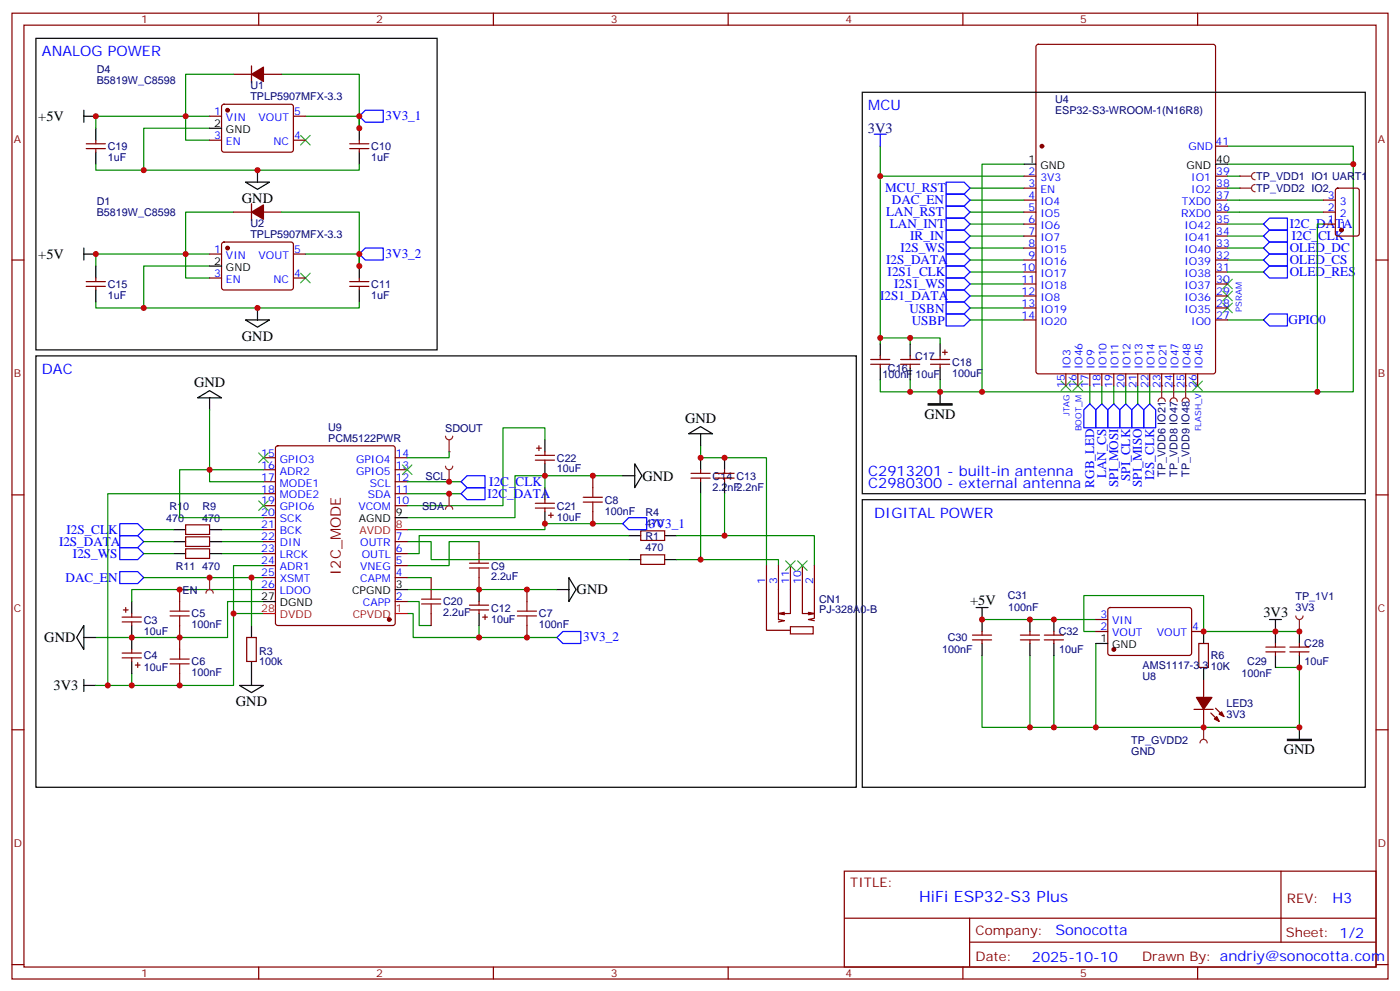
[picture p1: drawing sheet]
<svg xmlns="http://www.w3.org/2000/svg" width="412mm" height="292mm" viewBox="0 0 412 292" stroke-linecap="round" stroke-linejoin="round" font-family="sans-serif">
<defs><g id="words">
<text font-size="4.6" fill="#00f" x="270.8" y="265.5">HiFi ESP32-S3 Plus</text>
<g font-size="4.2" fill="#00f">
<text x="12.3" y="16.6">ANALOG POWER</text>
<text x="255.8" y="32.5">MCU</text>
<text x="12.3" y="110.1">DAC</text>
<text x="255.8" y="140.1">C2913201 - built-in antenna</text>
<text x="255.8" y="143.6">C2980300 - external antenna</text>
<text x="257.5" y="152.4">DIGITAL POWER</text>
<text x="392.5" y="265.7">H3</text>
<text x="310.9" y="275.3">Sonocotta</text>
<text x="304" y="283.1">2025-10-10</text>
</g>
<g font-size="4.2">
<text x="11.3" y="35.6">+5V</text>
<text x="71.3" y="59.7">GND</text>
<text x="11.3" y="76.2">+5V</text>
<text x="71.3" y="100.3">GND</text>
<text x="57.1" y="113.9">GND</text>
<text x="201.8" y="124.5">GND</text>
<text x="272.3" y="123.2">GND</text>
<text x="189.3" y="141.5">GND</text>
<text x="169.9" y="175">GND</text>
<text x="285.8" y="178.2">+5V</text>
<text x="372.2" y="181.7">3V3</text>
<text x="13.1" y="189.1">GND</text>
<text x="15.8" y="203.2">3V3</text>
<text x="69.5" y="207.9">GND</text>
<text x="378.2" y="222">GND</text>
</g>
<text font-size="4.2" fill="#000080" x="255.7" y="39.2">3V3</text>
<text font-size="4.2" fill="#800" x="100.4" y="169.2" transform="rotate(-90 100.4 169.2)">I2C_MODE</text>
<g font-size="3.9" fill="#00f">
<text x="113.6" y="35.3">3V3_1</text>
<text x="260.8" y="56.6">MCU_RST</text>
<text x="261" y="63.7">LAN_RST</text>
<text x="262.7" y="60.2">DAC_EN</text>
<text x="262.1" y="67.3">LAN_INT</text>
<text x="268.1" y="70.8">IR_IN</text>
<text x="379.9" y="67.2">I2C_DATA</text>
<text x="380.5" y="70.7">I2C_CLK</text>
<text x="113.6" y="75.9">3V3_2</text>
<text x="261" y="77.8">I2S_DATA</text>
<text x="265.2" y="74.3">I2S_WS</text>
<text x="379.9" y="74.3">OLED_DC</text>
<text x="379.9" y="77.8">OLED_CS</text>
<text x="261.5" y="81.4">I2S1_CLK</text>
<text x="379.9" y="81.4">OLED_RES</text>
<text x="259.3" y="88.4">I2S1_DATA</text>
<text x="263.4" y="84.9">I2S1_WS</text>
<text x="267.9" y="92">USBN</text>
<text x="268.6" y="95.6">USBP</text>
<text x="379.6" y="95.5">GPIO0</text>
<text x="144.1" y="143">I2C_CLK</text>
<text x="322.3" y="143.6" transform="rotate(-90 322.3 143.6)">RGB_LED</text>
<text x="325.8" y="140.9" transform="rotate(-90 325.8 140.9)">LAN_CS</text>
<text x="329.4" y="143.4" transform="rotate(-90 329.4 143.4)">SPI_MOSI</text>
<text x="332.9" y="141.6" transform="rotate(-90 332.9 141.6)">SPI_CLK</text>
<text x="336.3" y="143.4" transform="rotate(-90 336.3 143.4)">SPI_MISO</text>
<text x="339.9" y="141.3" transform="rotate(-90 339.9 141.3)">I2S_CLK</text>
<text x="143.6" y="146.6">I2C_DATA</text>
<text x="191.2" y="155.4">3V3_1</text>
<text x="17.4" y="160.9">I2S_DATA</text>
<text x="19.6" y="157.3">I2S_CLK</text>
<text x="21.5" y="164.4">I2S_WS</text>
<text x="19.3" y="171.3">DAC_EN</text>
<text x="171.8" y="188.8">3V3_2</text>
</g>
<g font-size="3.9" fill="#800">
<text x="250.5" y="261.1">TITLE:</text>
<text x="379.1" y="265.7">REV:</text>
<text x="287.4" y="275.3">Company:</text>
<text x="378.7" y="275.9">Sheet: 1/2</text>
<text x="287.4" y="282.9">Date:</text>
<text x="336.4" y="283">Drawn By: andriy@sonocotta.com</text>
</g>
<g font-size="3.2" fill="#800">
<text x="41.6" y="6.9">1</text>
<text x="110.8" y="6.9">2</text>
<text x="179.9" y="6.9">3</text>
<text x="249.1" y="6.9">4</text>
<text x="318.2" y="6.9">5</text>
<text x="4.1" y="42">A</text>
<text x="405.9" y="42">A</text>
<text x="4.1" y="111.1">B</text>
<text x="405.9" y="111.1">B</text>
<text x="4.1" y="180.3">C</text>
<text x="405.9" y="180.3">C</text>
<text x="4.1" y="249.4">D</text>
<text x="405.9" y="249.4">D</text>
<text x="41.6" y="287.7">1</text>
<text x="110.8" y="287.7">2</text>
<text x="179.9" y="287.7">3</text>
<text x="249.1" y="287.7">4</text>
<text x="318.2" y="287.7">5</text>
</g>
<g font-size="3.2" fill="#000080">
<text x="28.5" y="21.6">D4</text>
<text x="28.5" y="24.9">B5819W_C8598</text>
<text x="73.7" y="29.5">TPLP5907MFX-3.3</text>
<text x="73.7" y="26.3">U1</text>
<text x="310.8" y="33.7">ESP32-S3-WROOM-1(N16R8)</text>
<text x="310.8" y="30.4">U4</text>
<text x="31.7" y="47.4">1uF</text>
<text x="31.7" y="44.3">C19</text>
<text x="109.4" y="47.4">1uF</text>
<text x="109.4" y="44.3">C10</text>
<text x="370.1" y="53">TP_VDD1 IO1 UART1</text>
<text x="370.1" y="56.5">TP_VDD2 IO2</text>
<text x="28.5" y="63.6">B5819W_C8598</text>
<text x="28.5" y="60.2">D1</text>
<text x="73.7" y="70.1">TPLP5907MFX-3.3</text>
<text x="73.7" y="66.9">U2</text>
<text x="31.7" y="88">1uF</text>
<text x="31.7" y="84.8">C15</text>
<text x="109.4" y="88">1uF</text>
<text x="109.4" y="84.8">C11</text>
<text x="269.5" y="105.9">C17</text>
<text x="280.5" y="107.7">C18</text>
<text x="259.9" y="111.2">100nF</text>
<text x="261.6" y="109.4">C16</text>
<text x="269.6" y="111.2">10uF</text>
<text x="280.5" y="110.9">100uF</text>
<text x="96.7" y="130.2">PCM5122PWR</text>
<text x="96.7" y="127">U9</text>
<text x="131.1" y="127.1">SDOUT</text>
<text x="164" y="135.9">C22</text>
<text x="125.4" y="141.2">SCL</text>
<text x="164" y="139.1">10uF</text>
<text x="209.9" y="141.2">C14 C13</text>
<text x="343.3" y="140.4" transform="rotate(-90 343.3 140.4)">TP_VDD6 IO21</text>
<text x="346.9" y="140.4" transform="rotate(-90 346.9 140.4)">TP_VDD8 IO47</text>
<text x="350.4" y="140.4" transform="rotate(-90 350.4 140.4)">TP_VDD9 IO48</text>
<text x="178.2" y="148.3">C8</text>
<text x="209.9" y="144.5">2.2nF2.2nF</text>
<text x="48.9" y="153.6">470</text>
<text x="49.9" y="150">R10</text>
<text x="59.5" y="153.6">470</text>
<text x="59.6" y="150">R9</text>
<text x="124.3" y="150">SDA</text>
<text x="164" y="153.3">10uF</text>
<text x="164" y="150.1">C21</text>
<text x="178.2" y="151.5">100nF</text>
<text x="190.2" y="155.2">470</text>
<text x="190.2" y="152">R4</text>
<text x="190.2" y="159">R1</text>
<text x="51.8" y="167.7">R11</text>
<text x="59.5" y="167.7">470</text>
<text x="144.6" y="167.7">C9</text>
<text x="190.2" y="162.3">470</text>
<text x="144.6" y="170.9">2.2uF</text>
<text x="53.8" y="174.7">EN</text>
<text x="130.5" y="178.3">C20</text>
<text x="241.3" y="177.4">CN1</text>
<text x="296.8" y="176.5">C31</text>
<text x="381.6" y="180">3V3</text>
<text x="381.6" y="176.8">TP_1V1</text>
<text x="42.3" y="183.6">C3</text>
<text x="56.4" y="185">100nF</text>
<text x="56.4" y="181.8">C5</text>
<text x="130.5" y="181.5">2.2uF</text>
<text x="144.6" y="183.3">10uF</text>
<text x="144.6" y="180">C12</text>
<text x="158.7" y="185">100nF</text>
<text x="158.7" y="181.8">C7</text>
<text x="241.3" y="180.5">PJ-328A0-B</text>
<text x="297" y="180">100nF</text>
<text x="42.3" y="186.8">10uF</text>
<text x="279.2" y="188.8">C30</text>
<text x="311.9" y="187.1">C32</text>
<text x="384.2" y="190.6">C28</text>
<text x="42.3" y="197.4">10uF</text>
<text x="42.3" y="194.2">C4</text>
<text x="56.4" y="195.9">C6</text>
<text x="76.3" y="195.9">100k</text>
<text x="76.3" y="192.7">R3</text>
<text x="277.6" y="192.4">100nF</text>
<text x="312" y="192.4">10uF</text>
<text x="336.6" y="197">AMS1117-3.3</text>
<text x="356.7" y="197.3">10K</text>
<text x="356.7" y="194.1">R6</text>
<text x="367.4" y="195.9">C29</text>
<text x="384.3" y="195.9">10uF</text>
<text x="56.4" y="199.1">100nF</text>
<text x="336.6" y="200.3">U8</text>
<text x="365.7" y="199.4">100nF</text>
<text x="361.2" y="208.2">LED3</text>
<text x="361.2" y="211.4">3V3</text>
<text x="333.2" y="219.1">TP_GVDD2</text>
<text x="333.2" y="222.3">GND</text>
</g>
<g font-size="3.2" fill="#00f">
<text x="63.1" y="33.9">1</text>
<text x="66.6" y="35.6">VIN</text>
<text x="76.2" y="35.6">VOUT</text>
<text x="86.6" y="33.9">5</text>
<text x="63.1" y="40.9">3</text>
<text x="86.6" y="40.9">4</text>
<text x="66.6" y="42.7">EN</text>
<text x="80.5" y="42.7">NC</text>
<text x="350.1" y="44.1">GND</text>
<text x="358.1" y="42.7">41</text>
<text x="303" y="51.5">2</text>
<text x="306.5" y="53.3">3V3</text>
<text x="350.9" y="53.3">IO1</text>
<text x="358.2" y="51.5">39</text>
<text x="303" y="55">3</text>
<text x="303" y="58.6">4</text>
<text x="306.5" y="56.8">EN</text>
<text x="350.9" y="56.8">IO2</text>
<text x="358.2" y="58.6">37</text>
<text x="358.2" y="55">38</text>
<text x="391.2" y="58.6">3</text>
<text x="303" y="62.1">5</text>
<text x="303" y="65.6">6</text>
<text x="306.5" y="60.3">IO4</text>
<text x="306.5" y="63.9">IO5</text>
<text x="347.9" y="63.9">RXD0</text>
<text x="348.2" y="60.3">TXD0</text>
<text x="358.2" y="65.6">35</text>
<text x="358.2" y="62.1">36</text>
<text x="391.2" y="65.6">1</text>
<text x="391.2" y="62.1">2</text>
<text x="394.7" y="63.9">2</text>
<text x="394.7" y="60.3">3</text>
<text x="303" y="69.1">7</text>
<text x="306.5" y="67.4">IO6</text>
<text x="306.5" y="70.9">IO7</text>
<text x="348.9" y="70.9">IO41</text>
<text x="348.9" y="67.4">IO42</text>
<text x="358.2" y="69.1">34</text>
<text x="394.7" y="67.4">1</text>
<text x="63.1" y="74.4">1</text>
<text x="66.6" y="76.2">VIN</text>
<text x="76.2" y="76.2">VOUT</text>
<text x="86.6" y="74.4">5</text>
<text x="303" y="72.7">8</text>
<text x="303" y="76.2">9</text>
<text x="306.5" y="74.4">IO15</text>
<text x="306.5" y="78">IO16</text>
<text x="348.9" y="78">IO39</text>
<text x="348.9" y="74.4">IO40</text>
<text x="358.2" y="76.2">32</text>
<text x="358.2" y="72.7">33</text>
<text x="63.1" y="81.5">3</text>
<text x="66.6" y="83.3">EN</text>
<text x="80.5" y="83.3">NC</text>
<text x="86.6" y="81.5">4</text>
<text x="300.9" y="79.7">10</text>
<text x="300.9" y="83.3">11</text>
<text x="306.5" y="81.5">IO17</text>
<text x="348.9" y="81.5">IO38</text>
<text x="358.2" y="83.3">30</text>
<text x="358.2" y="79.7">31</text>
<text x="300.9" y="86.8">12</text>
<text x="306.5" y="85">IO18</text>
<text x="306.5" y="88.5">IO8</text>
<text x="348.9" y="88.5">IO36</text>
<text x="348.9" y="85">IO37</text>
<text x="358.2" y="86.8">29</text>
<text x="300.9" y="90.3">13</text>
<text x="300.9" y="93.8">14</text>
<text x="306.5" y="92.1">IO19</text>
<text x="306.5" y="95.6">IO20</text>
<text x="348.9" y="92.1">IO35</text>
<text x="350.9" y="95.6">IO0</text>
<text x="358.2" y="93.8">27</text>
<text x="358.2" y="90.3">28</text>
<text x="315.4" y="108.8" transform="rotate(-90 315.4 108.8)">IO3</text>
<text x="318.9" y="108.8" transform="rotate(-90 318.9 108.8)">IO46</text>
<text x="322.4" y="108.8" transform="rotate(-90 322.4 108.8)">IO9</text>
<text x="326" y="108.8" transform="rotate(-90 326 108.8)">IO10</text>
<text x="329.5" y="108.8" transform="rotate(-90 329.5 108.8)">IO11</text>
<text x="333" y="108.8" transform="rotate(-90 333 108.8)">IO12</text>
<text x="336.5" y="108.8" transform="rotate(-90 336.5 108.8)">IO13</text>
<text x="340.1" y="108.8" transform="rotate(-90 340.1 108.8)">IO14</text>
<text x="343.6" y="108.8" transform="rotate(-90 343.6 108.8)">IO21</text>
<text x="347.1" y="108.8" transform="rotate(-90 347.1 108.8)">IO47</text>
<text x="350.7" y="108.8" transform="rotate(-90 350.7 108.8)">IO48</text>
<text x="354.2" y="108.8" transform="rotate(-90 354.2 108.8)">IO45</text>
<text x="313.6" y="114.3" transform="rotate(-90 313.6 114.3)">15</text>
<text x="317.1" y="114.3" transform="rotate(-90 317.1 114.3)">16</text>
<text x="320.7" y="114.3" transform="rotate(-90 320.7 114.3)">17</text>
<text x="324.2" y="114.3" transform="rotate(-90 324.2 114.3)">18</text>
<text x="327.7" y="114.3" transform="rotate(-90 327.7 114.3)">19</text>
<text x="331.3" y="114.3" transform="rotate(-90 331.3 114.3)">20</text>
<text x="334.8" y="114.3" transform="rotate(-90 334.8 114.3)">21</text>
<text x="338.3" y="114.3" transform="rotate(-90 338.3 114.3)">22</text>
<text x="341.8" y="114.3" transform="rotate(-90 341.8 114.3)">23</text>
<text x="345.4" y="114.3" transform="rotate(-90 345.4 114.3)">24</text>
<text x="348.9" y="114.3" transform="rotate(-90 348.9 114.3)">25</text>
<text x="352.4" y="114.3" transform="rotate(-90 352.4 114.3)">26</text>
<text x="76.9" y="134.4">15</text>
<text x="76.9" y="137.9">16</text>
<text x="82.4" y="136.2">GPIO3</text>
<text x="104.9" y="136.2">GPIO4</text>
<text x="116.6" y="137.9">13</text>
<text x="116.6" y="134.4">14</text>
<text x="76.9" y="141.5">17</text>
<text x="82.4" y="139.7">ADR2</text>
<text x="82.4" y="143.2">MODE1</text>
<text x="104.9" y="139.7">GPIO5</text>
<text x="109" y="143.2">SCL</text>
<text x="116.6" y="141.5">12</text>
<text x="76.9" y="145">18</text>
<text x="76.9" y="148.5">19</text>
<text x="82.4" y="146.8">MODE2</text>
<text x="108.3" y="146.8">SDA</text>
<text x="116.6" y="148.5">10</text>
<text x="116.6" y="145">11</text>
<text x="76.9" y="152">20</text>
<text x="76.9" y="155.6">21</text>
<text x="82.4" y="150.3">GPIO6</text>
<text x="82.4" y="153.8">SCK</text>
<text x="105.6" y="150.3">VCOM</text>
<text x="76.9" y="159.1">22</text>
<text x="82.4" y="157.3">BCK</text>
<text x="82.4" y="160.9">DIN</text>
<text x="106.1" y="160.9">OUTR</text>
<text x="116.6" y="159.1">7</text>
<text x="76.9" y="162.6">23</text>
<text x="76.9" y="166.2">24</text>
<text x="82.4" y="164.4">LRCK</text>
<text x="82.4" y="167.9">ADR1</text>
<text x="106.1" y="167.9">VNEG</text>
<text x="106.6" y="164.4">OUTL</text>
<text x="116.6" y="166.2">5</text>
<text x="116.6" y="162.6">6</text>
<text x="76.9" y="169.7">25</text>
<text x="76.9" y="173.2">26</text>
<text x="82.4" y="171.4">XSMT</text>
<text x="106.1" y="171.4">CAPM</text>
<text x="116.6" y="169.7">4</text>
<text x="225.4" y="171.8" transform="rotate(-90 225.4 171.8)">1</text>
<text x="229" y="171.8" transform="rotate(-90 229 171.8)">3</text>
<text x="232.5" y="171.8" transform="rotate(-90 232.5 171.8)">11</text>
<text x="236" y="171.8" transform="rotate(-90 236 171.8)">10</text>
<text x="239.5" y="171.8" transform="rotate(-90 239.5 171.8)">2</text>
<text x="82.4" y="175">LDOO</text>
<text x="106.9" y="178.5">CAPP</text>
<text x="116.6" y="176.7">2</text>
<text x="324.1" y="185.6">2</text>
<text x="324.1" y="182">3</text>
<text x="327.6" y="183.8">VIN</text>
<text x="351.2" y="185.6">4</text>
<text x="327.6" y="187.3">VOUT</text>
<text x="340.8" y="187.3">VOUT</text>
</g>
<g font-size="3.2">
<text x="63.1" y="37.4">2</text>
<text x="66.6" y="39.2">GND</text>
<text x="303" y="48">1</text>
<text x="358.2" y="48">40</text>
<text x="306.5" y="49.7">GND</text>
<text x="349.5" y="49.7">GND</text>
<text x="63.1" y="78">2</text>
<text x="66.6" y="79.7">GND</text>
<text x="105.7" y="153.8">AGND</text>
<text x="116.6" y="152">9</text>
<text x="116.6" y="173.2">3</text>
<text x="76.9" y="176.7">27</text>
<text x="82.4" y="178.5">DGND</text>
<text x="103.7" y="175">CPGND</text>
<text x="324.1" y="189.1">1</text>
<text x="327.6" y="190.9">GND</text>
</g>
<g font-size="3.2" fill="#f00">
<text x="116.6" y="155.6">8</text>
<text x="105.9" y="157.3">AVDD</text>
<text x="76.9" y="180.3">28</text>
<text x="82.4" y="182">DVDD</text>
<text x="103.9" y="182">CPVDD</text>
<text x="116.6" y="180.3">1</text>
</g>
<g font-size="2.5" fill="#00f">
<text x="365.8" y="91.7" transform="rotate(-90 365.8 91.7)">PSRAM</text>
<text x="315" y="122.4" transform="rotate(-90 315 122.4)">JTAG</text>
<text x="318.6" y="127" transform="rotate(-90 318.6 127)">BOOT_M</text>
<text x="353.8" y="127" transform="rotate(-90 353.8 127)">FLASH_V</text>
</g>
</g></defs>
<g fill="none" stroke="#870000" stroke-width=".35">
<path d="M3.5 3.9h405.4v284.3h-405.4zM7.1 7.4h398.2v277.3h-398.2zM74.1 19.4v4.9M76.2 3.9v3.5M145.3 3.9v3.5M214.5 3.9v3.5M283.6 3.9v3.5M352.8 3.9v3.5M68.8 21.9h5.3M77.6 21.9h5.3M25.4 43.7h5.6M25.4 42.3h5.6"/>
<path d="M28.2 41.3v1M28.2 43.7v1.1M74.1 60v4.9M103 43.7h5.7M103 42.3h5.7M105.8 41.3v1M105.8 43.7v1.1M3.5 76.6h3.6M68.8 62.4h5.3M77.6 62.4h5.3M405.3 76.6h3.6M25.4 84.3h5.6"/>
<path d="M25.4 82.9h5.6M28.2 81.8v1.1M28.2 84.3v1.1M103 84.3h5.7M103 82.9h5.7M105.8 81.8v1.1M105.8 84.3v1.1M203.6 139.3h5.6M206.4 138.3v1M210.6 139.3h5.7M213.4 138.3v1M3.5 145.7h3.6"/>
<path d="M54.7 154.5h7v2.8h-7zM54.7 158h7v2.9h-7zM141.1 159.5v3.5M157.7 149.6h5.6M157.7 148.2h5.6M160.5 147.1v1.1M160.5 149.6v1M161.6 151.7h1.4M162.3 151v1.4M174.6 140.1v3.5M174.6 150.6v3.6M188.7 156.3h7.1v2.8h-7.1z"/>
<path d="M203.6 140.8h5.6M206.4 140.8v1M210.6 140.8h5.7M213.4 140.8v1M405.3 145.7h3.6M36.3 179.6h1.4M37 178.9v1.4M52.9 173.6v3.5M54.7 161.6h7v2.8h-7zM127 170v3.6M138.3 179.6h5.6M138.3 178.2h5.6"/>
<path d="M141.1 170v3.6M141.1 177.1v1.1M141.1 179.6v1M155.2 173.6v3.5M188.7 163.3h7.1v2.9h-7.1zM326.6 179.1l.4-.2h23.6l.4 .7-.1 12.9-.6 .5-23.5-.1-.5-.6v-12.7zM36 193.7h5.6M36 192.3h5.6M36 181.7h5.6M36 183.1h5.6M38.8 180.6v1.1M38.8 183.1v1"/>
<path d="M38.8 191.2v1.1M38.8 193.7v1M39.9 195.8h1.4M40.6 195.1v1.4M52.9 184.1v7.1M52.9 198.3v3.5M127 180.6v3.5M142.2 181.7h1.4M142.9 181v1.4M155.2 184.1v3.6M286.5 188.4h5.6M286.5 187h5.6"/>
<path d="M289.3 185.9v1.1M289.3 188.4v1M300.6 188.4h5.6M300.6 187h5.6M303.4 185.9v1.1M303.4 188.4v1M307.6 188.4h5.7M307.6 187h5.7M310.4 185.9v1.1M310.4 188.4v1M322.8 185.9h3.5M322.8 182.4h3.5"/>
<path d="M351 185.9h3.5M353.1 189.4h2.9v7.1h-2.9zM372.9 191.9h5.6M372.9 190.5h5.6M375.7 189.4v1.1M375.7 191.9v1.1M379.9 191.9h5.7M379.9 190.5h5.7M382.8 189.4v1.1M382.8 191.9v1.1M3.5 214.8h3.6M351.7 208.8h5.7"/>
<path d="M354.5 200v5.3M354.5 208.8v5.3M356.7 209.9l2.4 2.5M358.1 208.5l2.4 2.5M405.3 214.8h3.6M248.7 256.5h156.6v28.2h-156.6zM377.3 256.5v20.9M248.7 270.3h156.5M285.6 277.4h119.6M285.6 270.3v14.1M3.5 284h3.6M76.2 284.7v3.5"/>
<path d="M145.3 284.7v3.5M214.5 284.7v3.5M283.6 284.7v3.5M352.8 284.7v3.5M405.3 284h3.6"/>
</g>
<g fill="none" stroke="#a10000" stroke-width=".35">
<path d="M171.8 147.8h5.6M171.8 146.4h5.6M174.6 143.6v2.8M174.6 147.8v2.8M50.1 179.9h5.6M52.9 177.1v2.8M124.2 176.4h5.6M124.2 177.8h5.6M127 173.6v2.8M127 177.8v2.8M138.3 165.8h5.6M138.3 167.2h5.6"/>
<path d="M141.1 163v2.8M141.1 167.2v2.8M152.4 179.9h5.6M155.2 177.1v2.8M50.1 181.3h5.6M50.1 195.4h5.6M50.1 194h5.6M52.9 181.3v2.8M52.9 191.2v2.8M52.9 195.4v2.9M152.4 181.3h5.6M155.2 181.3v2.8"/>
</g>
<g fill="none" stroke="#008700" stroke-width=".35">
<path d="M61.7 37.7h-19.4v12.4M61.7 34.2h-33.5v3.5M68.8 21.9h-14.1v19.4h7M82.9 21.9h22.9v15.8M90 34.2h15.8v3.5M105.8 34.2v3.5M28.2 48.3v1.8h77.6v-1.8M61.7 78.3h-19.4v12.4M61.7 74.8h-33.5v3.5M68.8 62.4h-14.1v19.4h7M82.9 62.4h22.9v15.9M90 74.8h15.8v3.5"/>
<path d="M105.8 74.8v3.5M28.2 88.9v1.8h77.6v-1.8M206.4 131.2v3.6h19.4v31.7M42.3 155.9h8.9M42.3 159.5h8.9M65.3 155.9h12.3M65.3 159.5h12.3M119.9 159.5h7.1v5.2h58.2M141.1 159.5h-8.8v7h-12.4M183.4 140.1h-31.7v12.3h-31.8M183.4 154.2h-22.9v1.7h-40.6M185.2 157.7h-61.7v5.3h-3.6"/>
<path d="M206.4 145.3v19.4h-7.1M213.4 157.7h26.5v8.8M213.4 145.3v12.4h-14.1M42.3 163h8.9M65.3 163h12.3M77.6 177.1h-10.6v10.6h-38.8M77.6 173.6h-38.8v3.5M119.9 177.1h3.6v7h3.5M119.9 173.6h44.1M119.9 170h7.1M206.4 164.7h22.9v1.8M38.8 198.3v3.5"/>
<path d="M77.6 180.6h-8.8v21.2h-40.6M119.9 180.6h1.8v7.1h42.3M141.1 184.1v3.6M289.3 193v21.1h93.5v-17.6h-7.1M289.3 182.4h33.5M303.4 193v21.1M310.4 193v21.1M322.8 185.9h-3.5v-10.6h35.2v10.6M322.8 189.4v24.7M375.7 185.9h7.1"/>
</g>
<g fill="none" stroke="#000" stroke-width=".35">
<path d="M10.6 11.3h118.2v91.7h-118.2zM24.7 32.5v3.5M24.7 34.2h3.5M28.2 37.7v3.6M105.8 37.7v3.6M28.2 44.8v3.5M72.3 53.6h7.1l-3.6 2.1zM75.8 50.1v3.5M105.8 44.8v3.5M24.7 74.8h3.5M24.7 73v3.6M28.2 78.3v3.5"/>
<path d="M105.8 78.3v3.5M28.2 85.4v3.5M72.3 94.2h7.1l-3.6 2.1zM75.8 90.7v3.5M105.8 85.4v3.5M10.6 104.8h241.6v127h-241.6zM187 136.5l2.1 3.6-2.1 3.5zM202.8 127.7l3.6-2.1 3.5 2.1zM206.4 127.7v3.5M206.4 134.8v3.5M213.4 134.8v3.5M51.2 155.9h3.5"/>
<path d="M51.2 159.5h3.5M61.7 155.9h3.6M61.7 159.5h3.6M160.5 143.6v3.5M160.5 150.6v3.6M183.4 140.1h3.6M185.2 157.7h3.5M195.8 157.7h3.5M206.4 141.8v3.5M213.4 141.8v3.5M254 147.1h148.2v84.7h-148.2zM38.8 177.1v3.5"/>
<path d="M51.2 163h3.5M61.7 163h3.6M141.1 173.6v3.5M164 173.6h3.6M167.6 170l2.1 3.6-2.1 3.5zM185.2 164.7h3.5M195.8 164.7h3.5M287.5 178.9h3.5M289.3 178.9v7M24.7 184.1v7.1l-2.1-3.5zM24.7 187.7h3.5M38.8 184.1v7.1"/>
<path d="M38.8 194.7v3.6M141.1 180.6v3.5M289.3 189.4v3.6M303.4 182.4v3.5M303.4 189.4v3.6M310.4 182.4v3.5M310.4 189.4v3.6M322.8 189.4h3.5M354.5 185.9v3.5M354.5 196.5v3.5M373.9 182.4h3.6M375.7 182.4v7"/>
<path d="M375.7 193v3.5M382.8 185.9v3.5M382.8 193v3.5M24.7 200v3.6M24.7 201.8h3.5M382.8 214.1v3.6"/>
</g>
<path d="M88.5 39.9l2.9 2.8M91.4 39.9l-2.9 2.8M88.5 80.4l2.9 2.9M91.4 80.4l-2.9 2.9" fill="none" stroke="#3c3" stroke-width=".35"/>
<g fill="#870000" stroke="#870000" stroke-width=".35">
<path d="M74.1 62.4l3.5-2.1v4.3z"/>
<path d="M74.1 21.9l3.5-2.1v4.2z"/>
<path d="M357.7 211.7l.7-.7 .7 1.4z"/>
<path d="M359.1 210.3l.7-.7 .7 1.4z"/>
<path d="M352.4 205.3h4.6l-2.5 3.5z"/>
<circle cx="328.1" cy="191.2" r=".53"/>
</g>
<path d="M105.8 34.2l1.8-1.7h5.3v3.5h-5.3zM105.8 74.8l1.8-1.8h5.3v3.6h-5.3zM35.3 154.2h5.3l1.7 1.7-1.7 1.8h-5.3zM35.3 157.7h5.3l1.7 1.8-1.7 1.7h-5.3zM183.4 154.2l1.8-1.8h5.3v3.5h-5.3zM35.3 161.2h5.3l1.7 1.8-1.7 1.7h-5.3zM164 187.7l1.8-1.8h5.3v3.5h-5.3z" fill="none" stroke="#00f" stroke-width=".35"/>
<path d="M379.2 217.7h7.1v.3h-7.1z" fill="#000" stroke="#000" stroke-width=".35"/>
<path d="M381.7 181.3a1.06 1.06 0 0 0 1.1 1.1 1.06 1.06 0 0 0 1-1.1M382.8 182.4v3.5" fill="none" stroke="#8c2424" stroke-width=".35"/>
<circle cx="382.8" cy="185.9" r=".18" fill="#8c2424"/>
<path d="M354.5 185.9h21.2" fill="none" stroke="#008700" stroke-width=".35"/>
<path d="M353.5 218.7a1.06 1.06 0 0 1 1-1 1.06 1.06 0 0 1 1.1 1M354.5 214.1v3.6" fill="none" stroke="#8c2424" stroke-width=".35"/>
<circle cx="354.5" cy="214.1" r=".18" fill="#8c2424"/>
<g fill="none" stroke="#870000" stroke-width=".35">
<path d="M61.7 34.2h3.6M65.5 30.9l.5-.2h20l.4 .7v13l-.7 .4-20-.1-.4-.6v-12.7zM86.4 34.2h3.6M61.7 41.3h3.6M86.4 41.3h3.6M61.7 74.8h3.6M65.5 71.5l.5-.2h20l.4 .7v12.9l-.7 .5-20-.1-.4-.6v-12.7zM86.4 74.8h3.6M61.7 81.8h3.6M86.4 81.8h3.6M225.8 166.5v19.1h7M229.3 166.5v15.9l1.8 .3-1.8 .4"/>
<path d="M232.8 166.5v14.1h-3.5l1.8 .4M236.4 166.5v14.1h3.5l-1.8-.3M239.9 166.5v15.5l-1.8 .4 1.8 .3M231.1 180.3l-1.8 .3M232.8 184.5h6.7v2.1h-6.7zM239.9 180.6l-1.8 .4"/>
</g>
<g fill="none" stroke="#3c3" stroke-width=".35">
<path d="M360.2 89.3l2.8 2.8M360.2 85.7l2.8 2.8M360.2 82.2l2.8 2.8M363 89.3l-2.8 2.8M363 85.7l-2.8 2.8M363 82.2l-2.8 2.8M312.6 112.2l2.8 2.8M315.4 112.2l-2.8 2.8M316.1 112.2l2.8 2.8M318.9 112.2l-2.8 2.8M351.4 112.2l2.8 2.8M354.2 112.2l-2.8 2.8"/>
<path d="M231.4 165.1l2.8 2.8M234.2 165.1l-2.8 2.8M234.9 165.1l2.9 2.8M237.8 165.1l-2.9 2.8"/>
</g>
<g fill="#870000" stroke="#870000" stroke-width=".35">
<circle cx="67" cy="32.5" r=".53"/>
<circle cx="67" cy="73" r=".53"/>
</g>
<path d="M61.7 37.7h3.6M61.7 78.3h3.6M276.9 115.4v3.5" fill="none" stroke="#000" stroke-width=".35"/>
<g fill="none" stroke="#008700" stroke-width=".35">
<path d="M259.3 43v58.2M259.3 51.9h42.3M285.8 55.4h15.8M301.6 48.3h-12.3v67.1h-12.4M361.6 43h37v72.4h-109.3M361.6 48.3h37M285.8 76.6h15.8M285.8 69.5h15.8M285.8 66h15.8M285.8 73h15.8M285.8 62.4h15.8M361.6 76.6h10.6"/>
<path d="M259.3 99.5h8.8v1.7M268.1 99.5h8.8v1.7M285.8 87.1h15.8M285.8 83.6h15.8M285.8 80.1h15.8M285.8 94.2h15.8M285.8 90.7h15.8M361.6 94.2h10.6M259.3 111.8v3.6h8.8M268.1 111.8v3.6h8.8v-3.6M321 113.6v5.3M324.6 113.6v5.3"/>
<path d="M328.1 113.6v5.3M331.6 113.6v5.3M335.1 113.6v5.3M338.7 113.6v5.3"/>
</g>
<g fill="none" stroke="#00f" stroke-width=".35">
<path d="M257.5 39.5h3.6M259.3 39.5v3.5M278.7 53.6h5.3l1.8 1.8-1.8 1.8h-5.3zM278.7 67.7h5.3l1.8 1.8-1.8 1.8h-5.3zM278.7 64.2h5.3l1.8 1.8-1.8 1.7h-5.3zM278.7 71.3h5.3l1.8 1.7-1.8 1.8h-5.3zM278.7 60.7h5.3l1.8 1.7-1.8 1.8h-5.3zM278.7 74.8h5.3l1.8 1.8-1.8 1.7h-5.3zM372.2 73l1.7-1.7h5.3v3.5h-5.3zM278.7 92.4h5.3l1.8 1.8-1.8 1.8h-5.3zM278.7 88.9h5.3l1.8 1.8-1.8 1.7h-5.3zM372.2 80.1l1.7-1.8h5.3v3.5h-5.3z"/>
<path d="M373.9 92.4h5.3v3.6h-5.3l-1.7-1.8zM321 118.9l1.8 1.8v5.2h-3.5v-5.2zM328.1 118.9l1.7 1.8v5.2h-3.5v-5.2zM335.1 118.9l1.8 1.8v5.2h-3.5v-5.2zM338.7 118.9l1.7 1.8v5.2h-3.5v-5.2zM322.8 120.7l1.8-1.8 1.7 1.8v5.2h-3.5zM329.8 120.7l1.8-1.8 1.8 1.8v5.2h-3.6z"/>
</g>
<path d="M273.4 118.9h7.1v.3h-7.1z" fill="#000" stroke="#000" stroke-width=".35"/>
<path d="M365.1 51.9h3.6M369.7 50.8a1.06 1.06 0 0 0-1 1.1 1.06 1.06 0 0 0 1 1" fill="none" stroke="#8c2424" stroke-width=".35"/>
<circle cx="365.1" cy="51.9" r=".18" fill="#8c2424"/>
<path d="M365.1 55.4h3.6M369.7 54.3a1.06 1.06 0 0 0-1 1.1 1.06 1.06 0 0 0 1 1" fill="none" stroke="#8c2424" stroke-width=".35"/>
<circle cx="365.1" cy="55.4" r=".18" fill="#8c2424"/>
<path d="M341.1 118.2a1.06 1.06 0 0 1 1.1-1.1 1.06 1.06 0 0 1 1.1 1.1M342.2 113.6v3.5" fill="none" stroke="#8c2424" stroke-width=".35"/>
<circle cx="342.2" cy="113.6" r=".18" fill="#8c2424"/>
<path d="M344.7 118.2a1.06 1.06 0 0 1 1-1.1 1.06 1.06 0 0 1 1.1 1.1M345.7 113.6v3.5" fill="none" stroke="#8c2424" stroke-width=".35"/>
<circle cx="345.7" cy="113.6" r=".18" fill="#8c2424"/>
<path d="M348.2 118.2a1.06 1.06 0 0 1 1-1.1 1.06 1.06 0 0 1 1.1 1.1M349.2 113.6v3.5" fill="none" stroke="#8c2424" stroke-width=".35"/>
<circle cx="349.2" cy="113.6" r=".18" fill="#8c2424"/>
<g fill="none" stroke="#870000" stroke-width=".35">
<path d="M305.4 13.3l.5-.2h51.5l.6 .4 .1 95.9-.5 .6-51.7 .1-.7-.5v-95.8zM301.6 51.9h3.6M301.6 55.4h3.6M301.6 58.9h3.6M358.1 51.9h3.5M358.1 55.4h3.5M358.1 58.9h3.5M358.1 43h3.5M389.8 58.9h3.5M393.6 55.6l.5-.2h5.6l.6 .4 .1 13-.5 .6-5.8 .1-.7-.5-.1-12.9zM301.6 62.4h3.6M301.6 66h3.6"/>
<path d="M301.6 69.5h3.6M301.6 73h3.6M301.6 76.6h3.6M358.1 62.4h3.5M358.1 66h3.5M358.1 69.5h3.5M358.1 73h3.5M358.1 76.6h3.5M389.8 62.4h3.5M389.8 66h3.5M301.6 80.1h3.6M301.6 83.6h3.6"/>
<path d="M301.6 87.1h3.6M301.6 90.7h3.6M301.6 94.2h3.6M358.1 80.1h3.5M358.1 83.6h3.5M358.1 87.1h3.5M358.1 90.7h3.5M358.1 94.2h3.5M256.5 107.2h5.6M256.5 105.8h5.6M259.3 104.8v1M259.3 107.2v1.1"/>
<path d="M265.3 107.2h5.6M265.3 105.8h5.6M268.1 104.8v1M268.1 107.2v1.1M274.1 107.2h5.7M274.1 105.8h5.7M276.9 104.8v1M276.9 107.2v1.1M277.6 103.7h1.4M278.3 103v1.4M314 110.1v3.5M317.5 110.1v3.5"/>
<path d="M321 110.1v3.5M324.6 110.1v3.5M328.1 110.1v3.5M331.6 110.1v3.5M335.1 110.1v3.5M338.7 110.1v3.5M342.2 110.1v3.5M345.7 110.1v3.5M349.2 110.1v3.5M352.8 110.1v3.5M77.6 138.3h3.5M77.6 134.8h3.5"/>
<path d="M81.4 131.4l.4-.2h33.9l.7 .5v51.7l-.4 .7h-34.2l-.6-.4-.1-51.8zM116.4 138.3h3.5M116.4 134.8h3.5M157.7 134.1h5.6M157.7 135.5h5.6M158 131.9h1.5M158.7 131.2v1.4M160.5 133v1.1M160.5 135.5v1M77.6 159.5h3.5M77.6 148.9h3.5M77.6 145.3h3.5"/>
<path d="M77.6 141.8h3.5M77.6 152.4h3.5M77.6 155.9h3.5M116.4 159.5h3.5M116.4 148.9h3.5M116.4 145.3h3.5M116.4 141.8h3.5M77.6 170h3.5M77.6 166.5h3.5M77.6 163h3.5M77.6 173.6h3.5M116.4 177.1h3.5"/>
<path d="M116.4 170h3.5M116.4 166.5h3.5M116.4 163h3.5M72.7 187.7h2.8v7h-2.8z"/>
</g>
<g fill="#870000" stroke="#870000" stroke-width=".35">
<circle cx="306.9" cy="43" r=".53"/>
<circle cx="114.7" cy="182.4" r=".53"/>
<circle cx="395.1" cy="67.7" r=".53"/>
</g>
<g fill="none" stroke="#000" stroke-width=".35">
<path d="M254 27.2h148.2v118.1h-148.2zM301.6 48.3h3.6M358.1 48.3h3.5M58.2 117.1l3.5-2.1 3.6 2.1zM61.7 117.1v3.6M259.3 101.2v3.6M259.3 108.3v3.5M268.1 101.2v3.6M268.1 108.3v3.5M276.9 101.2v3.6M276.9 108.3v3.5M160.5 129.5v3.5"/>
<path d="M160.5 136.5v3.6M116.4 152.4h3.5M77.6 177.1h3.5M116.4 173.6h3.5M74.1 184.1v3.6M74.1 194.7v7.1M70.6 201.8h7l-3.5 2.1z"/>
</g>
<g fill="none" stroke="#008700" stroke-width=".35">
<path d="M285.8 58.9h15.8M361.6 58.9h28.2M361.6 55.4h3.5M361.6 51.9h3.5M361.6 62.4h28.2M361.6 73h10.6M361.6 69.5h10.6M361.6 66h10.6M389.8 66h-1.7v49.4M361.6 80.1h10.6M61.7 120.7v21.1h15.9M77.6 138.3h-24.7v14.1h24.7"/>
<path d="M160.5 129.5v-3.6h-12.3v23h-28.3M77.6 145.3h-45.9v56.5M119.9 145.3h15.9M119.9 141.8h15.9M160.5 140.1v3.5M42.3 170h35.3M74.1 170v14.1M77.6 166.5h-8.8v14.1"/>
</g>
<path d="M278.7 57.2h5.3l1.8 1.7-1.8 1.8h-5.3zM278.7 78.3h5.3l1.8 1.8-1.8 1.7h-5.3zM372.2 66l1.7-1.8h5.3v3.5h-5.3zM373.9 74.8h5.3v3.5h-5.3l-1.7-1.7zM373.9 67.7h5.3v3.6h-5.3l-1.7-1.8zM278.7 85.4h5.3l1.8 1.7-1.8 1.8h-5.3zM278.7 81.8h5.3l1.8 1.8-1.8 1.8h-5.3zM135.8 145.3l1.8-1.7h5.3v3.5h-5.3zM135.8 141.8l1.8-1.7h5.3v3.5h-5.3zM35.3 168.3h5.3l1.7 1.7-1.7 1.8h-5.3z" fill="none" stroke="#00f" stroke-width=".35"/>
<path d="M116.4 155.9h3.5M77.6 180.6h3.5M116.4 180.6h3.5" fill="none" stroke="#f00" stroke-width=".35"/>
<path d="M76.2 133.3l2.8 2.9M79 133.3l-2.8 2.9M118.5 136.9l2.9 2.8M121.4 136.9l-2.9 2.8M76.2 147.5l2.8 2.8M79 147.5l-2.8 2.8" fill="none" stroke="#3c3" stroke-width=".35"/>
<path d="M131.2 128.4a1.06 1.06 0 0 0 1.1 1.1 1.06 1.06 0 0 0 1-1.1M132.3 129.5v3.5" fill="none" stroke="#8c2424" stroke-width=".35"/>
<circle cx="132.3" cy="133" r=".18" fill="#8c2424"/>
<path d="M132.3 133v1.8h-12.4" fill="none" stroke="#008700" stroke-width=".35"/>
<path d="M60.7 174.6a1.06 1.06 0 0 1 1-1 1.06 1.06 0 0 1 1.1 1M61.7 170v3.6" fill="none" stroke="#8c2424" stroke-width=".35"/>
<circle cx="61.7" cy="170" r=".18" fill="#8c2424"/>
<path d="M131.2 137.2a1.06 1.06 0 0 0 1.1 1.1 1.06 1.06 0 0 0 1-1.1M132.3 138.3v3.5" fill="none" stroke="#8c2424" stroke-width=".35"/>
<circle cx="132.3" cy="141.8" r=".18" fill="#8c2424"/>
<path d="M131.2 149.9a1.06 1.06 0 0 1 1.1-1 1.06 1.06 0 0 1 1 1M132.3 145.3v3.6" fill="none" stroke="#8c2424" stroke-width=".35"/>
<circle cx="132.3" cy="145.3" r=".18" fill="#8c2424"/>
<g fill="#c00">
<circle cx="105.8" cy="78.3" r=".88"/>
<circle cx="105.8" cy="37.7" r=".88"/>
<circle cx="42.3" cy="90.7" r=".88"/>
<circle cx="75.8" cy="90.7" r=".88"/>
<circle cx="42.3" cy="50.1" r=".88"/>
<circle cx="75.8" cy="50.1" r=".88"/>
<circle cx="28.2" cy="74.8" r=".88"/>
<circle cx="54.7" cy="74.8" r=".88"/>
<circle cx="105.8" cy="74.8" r=".88"/>
<circle cx="105.8" cy="34.2" r=".88"/>
<circle cx="54.7" cy="34.2" r=".88"/>
<circle cx="28.2" cy="34.2" r=".88"/>
<circle cx="213.4" cy="134.8" r=".88"/>
<circle cx="206.4" cy="134.8" r=".88"/>
<circle cx="141.1" cy="187.7" r=".88"/>
<circle cx="38.8" cy="201.8" r=".88"/>
<circle cx="52.9" cy="201.8" r=".88"/>
<circle cx="52.9" cy="173.6" r=".88"/>
<circle cx="52.9" cy="187.7" r=".88"/>
<circle cx="38.8" cy="187.7" r=".88"/>
<circle cx="206.4" cy="164.7" r=".88"/>
<circle cx="213.4" cy="157.7" r=".88"/>
<circle cx="322.8" cy="214.1" r=".88"/>
<circle cx="310.4" cy="214.1" r=".88"/>
<circle cx="303.4" cy="214.1" r=".88"/>
<circle cx="354.5" cy="214.1" r=".88"/>
<circle cx="382.8" cy="214.1" r=".88"/>
<circle cx="354.5" cy="185.9" r=".88"/>
<circle cx="310.4" cy="182.4" r=".88"/>
<circle cx="382.8" cy="196.5" r=".88"/>
<circle cx="375.7" cy="185.9" r=".88"/>
<circle cx="289.3" cy="182.4" r=".88"/>
<circle cx="303.4" cy="182.4" r=".88"/>
<circle cx="382.8" cy="185.9" r=".88"/>
<circle cx="259.3" cy="99.5" r=".88"/>
<circle cx="268.1" cy="99.5" r=".88"/>
<circle cx="259.3" cy="51.9" r=".88"/>
<circle cx="276.9" cy="115.4" r=".88"/>
<circle cx="268.1" cy="115.4" r=".88"/>
<circle cx="289.3" cy="115.4" r=".88"/>
<circle cx="398.6" cy="48.3" r=".88"/>
<circle cx="74.1" cy="170" r=".88"/>
<circle cx="155.2" cy="173.6" r=".88"/>
<circle cx="155.2" cy="187.7" r=".88"/>
<circle cx="141.1" cy="173.6" r=".88"/>
<circle cx="160.5" cy="154.2" r=".88"/>
<circle cx="174.6" cy="140.1" r=".88"/>
<circle cx="174.6" cy="154.2" r=".88"/>
<circle cx="160.5" cy="140.1" r=".88"/>
<circle cx="31.8" cy="201.8" r=".88"/>
<circle cx="61.7" cy="138.3" r=".88"/>
<circle cx="68.8" cy="180.6" r=".88"/>
<circle cx="388.1" cy="115.4" r=".88"/>
<circle cx="61.7" cy="170" r=".88"/>
<circle cx="132.3" cy="141.8" r=".88"/>
<circle cx="132.3" cy="145.3" r=".88"/>
</g>
<use href="#words"/>
</svg>
